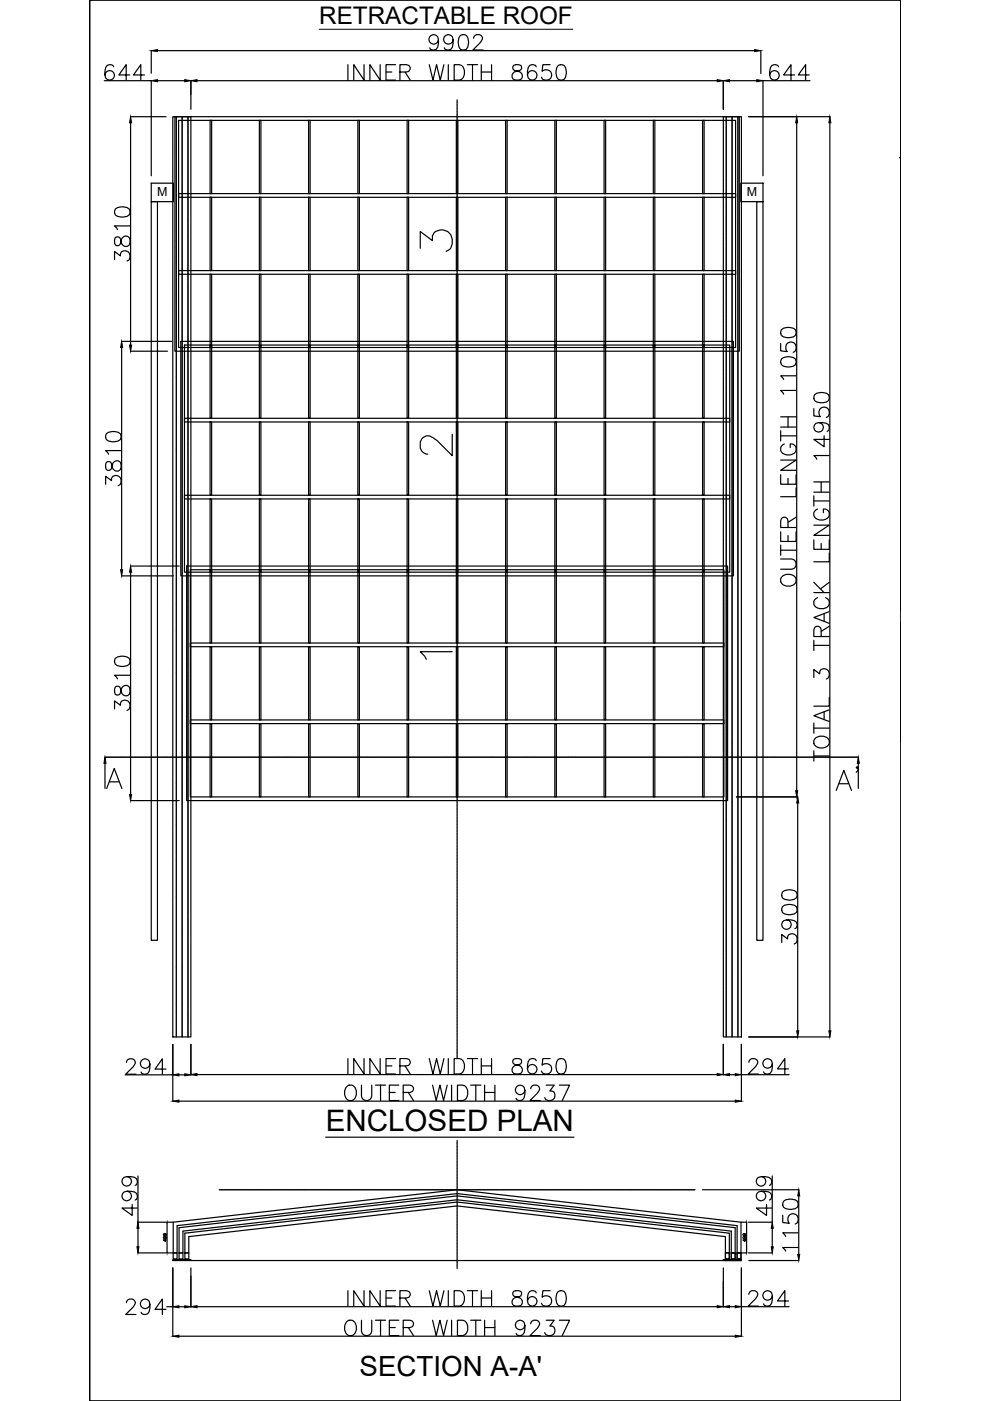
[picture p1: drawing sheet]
<svg xmlns="http://www.w3.org/2000/svg" width="210mm" height="297mm" viewBox="0 0 210 297" stroke-linecap="round" stroke-linejoin="round" font-family="sans-serif">
<defs><g id="words">
<g font-size="8.4">
<text x="87.8" y="54.7">3</text>
<text x="182.7" y="169" transform="rotate(-90 182.7 169)">A'</text>
</g>
<text font-size="7.9" x="87.8" y="97.7">2</text>
<text font-size="6.3" x="69.1" y="239.8">ENCLOSED PLAN</text>
<text font-size="5.9" x="76.2" y="291.7">SECTION A-A'</text>
<text font-size="5.1" x="67.7" y="5.1">RETRACTABLE ROOF</text>
<text font-size="4.9" x="87.8" y="141.1">1</text>
<g font-size="2.6">
<text x="33.3" y="41.5">M</text>
<text x="158.3" y="41.5">M</text>
</g>
<g font-size="1.1">
<text x="191" y="63.6">SP10</text>
<text x="191" y="119.4">SP16</text>
</g>
</g></defs>
<!-- layer: 0 -->
<g fill="none" stroke="#000" stroke-width=".25">
<path d="M19 .1h172v296.9h-172zM19 .1h.1M19 .1v296.9h172M22.1 17.1h10M24.1 14.2a.96 .96 0 0 0-1.4-.3 2.53 2.53 0 0 0 0 2.9 1.01 1.01 0 0 0 1.5-.4 1.01 1.01 0 0 0-.7-1.4 1.01 1.01 0 0 0-1.3 .9M27.5 15.9h-2.3l1.6-2.2v3.3M30.6 15.9h-2.3l1.6-2.2v3.3M32.1 10.7v4.8M32.1 17.1v20.2M33.4 17.1h5.8M33.4 10.7h126.6M40.5 17.1v6.1"/>
<path d="M41.8 17.1h110.3M73.8 13.7v3.3M77.2 13.7v3.3l-2.2-3.3v3.3M80.6 13.7v3.3l-2.2-3.3v3.3M81.8 15.3h1.3M83.9 13.7h-2.1v3.3h2.1M84.8 15.3h1.4l.5-.2a.77 .77 0 0 0 0-1.2l-.5-.2h-1.4v3.3M85.9 15.3l1.1 1.7M91 13.7l.8 3.3 .8-3.3 .7 3.3 .8-3.3M93 8.4a1.01 1.01 0 0 1-1.4 .9 1.01 1.01 0 0 1-.4-1.6 1.01 1.01 0 0 1 1.6 .1 2.94 2.94 0 0 1-.3 2.7 .97 .97 0 0 1-1.4-.4M95 13.7v3.3M96.1 8.4a1.01 1.01 0 0 1-1.4 .9 1.01 1.01 0 0 1-.4-1.6 1.01 1.01 0 0 1 1.6 .1 2.99 2.99 0 0 1-.3 2.7 .97 .97 0 0 1-1.4-.4"/>
<path d="M96.3 13.7h1.1a1.75 1.75 0 0 1 1.1 1.6 1.75 1.75 0 0 1-1.1 1.7h-1.1zM97.6 7.5a1.05 1.05 0 0 1 1.6 .5 2.69 2.69 0 0 1-.3 2.5 1.07 1.07 0 0 1-1.6-.5 2.68 2.68 0 0 1 .3-2.5zM99.1 13.7h2.2M100.2 13.7v3.3M100.4 8.1a.81 .81 0 0 1 .6-.8h.7a.79 .79 0 0 1 .4 1.3l-1.8 2h2.1M102 13.7v3.3M102 15.3h2.2M104.2 13.7v3.3M108.9 13.9a.66 .66 0 0 0 .3 1.1 1.49 1.49 0 0 1 1.5 .9 .86 .86 0 0 1-.7 1.1h-.7a.94 .94 0 0 1-.8-1 .94 .94 0 0 1 1-.9l.6-.1a.67 .67 0 0 0 .3-1.1l-.4-.2zM113.7 14.2a.96 .96 0 0 0-1.4-.3 2.53 2.53 0 0 0 0 2.9 1.01 1.01 0 0 0 1.5-.4 1.01 1.01 0 0 0-.7-1.4 1.01 1.01 0 0 0-1.3 .9M116.6 13.7h-1.5l-.2 1.4a1.15 1.15 0 0 1 1.8 0 1.15 1.15 0 0 1-.2 1.7 1.15 1.15 0 0 1-1.7-.4M118.4 13.9a1.04 1.04 0 0 1 1.5 .4 2.68 2.68 0 0 1-.3 2.5 1.06 1.06 0 0 1-1.6-.4 2.65 2.65 0 0 1 .4-2.5z"/>
<path d="M153.4 17.1v6.1M154.7 17.1h5.8M161.3 10.7v4.9M161.8 17.1h9.9M161.8 17.1v20.2M165.1 14.2a.94 .94 0 0 0-.9-.5 .94 .94 0 0 0-.8 .6 2.34 2.34 0 0 0 .3 2.5 1.01 1.01 0 0 0 1.4-.4 1.01 1.01 0 0 0-.7-1.4 1.01 1.01 0 0 0-1.2 .9M168.5 15.9h-2.4l1.6-2.2v3.3M171.6 15.9h-2.3l1.5-2.2v3.3M191 19.8h.1M191 .1h.1M191 .1v129.3M27.7 24.7h7.5"/>
<path d="M27.7 26v47.2M32.1 38.8h4.7v4h-4.7zM36.6 24.7h3.9v195.2h-3.9zM153.4 24.7h3.8v195.2h-3.8zM157.1 38.8h4.7v4h-4.7zM158.8 24.7h17.2M168.9 26v141.6M175.9 26v192.6M190.7 33.4l.3 .2M191 33.3v.1M24.3 55v-1.7l1.2 1a1.05 1.05 0 0 1 1.2-1.1 1.05 1.05 0 0 1 .9 1.4l-.2 .4-.5 .3M24.4 50.4a1.23 1.23 0 0 0 .4 1.7l.6-.2 .1-.3a1.49 1.49 0 0 1 1-1.5 .86 .86 0 0 1 1.1 .7v.7a.93 .93 0 0 1-1 .8 .93 .93 0 0 1-.9-1l-.2-.6a.67 .67 0 0 0-1.1-.3z"/>
<path d="M24.4 44.3a2.53 2.53 0 0 1 3 0 1.06 1.06 0 0 1-.5 1.6 2.74 2.74 0 0 1-2.5-.3l-.1-.5zM27.6 47.9h-3.3l.6 .8M32.1 42.8h1.3v156.6h-1.3zM160.5 42.8h1.3v156.6h-1.3zM191 43h.1M25.8 72.4h10.6M25.8 73.7v47.1M27.7 74.5h7.8M165.5 72.8v1.6l1.4 .1a1.15 1.15 0 0 1 0-1.7 1.15 1.15 0 0 1 1.7 .2 1.15 1.15 0 0 1-.4 1.7M165.7 76.1a2.52 2.52 0 0 1 2.9 0 1.08 1.08 0 0 1-.4 1.6 2.73 2.73 0 0 1-2.5-.4l-.2-.4zM165.7 69.9a2.52 2.52 0 0 1 2.9 0 1.08 1.08 0 0 1-.4 1.5 2.73 2.73 0 0 1-2.5-.3l-.2-.4zM168.8 79.7h-3.3l.6 .8"/>
<path d="M191 62.8h.1M191 73.6h.1M22.6 98a1.22 1.22 0 0 0 .3 1.7l.6-.1 .1-.3a1.49 1.49 0 0 1 1-1.6 .86 .86 0 0 1 1.1 .8v.6a.93 .93 0 0 1-1 .8 .93 .93 0 0 1-.9-.9l-.2-.7a.66 .66 0 0 0-1-.3zM22.6 92a2.53 2.53 0 0 1 2.9 0 1.06 1.06 0 0 1-.5 1.5 2.65 2.65 0 0 1-2.4-.3l-.2-.5zM25.7 95.5h-3.3l.6 .8M165.5 97.5h3.3l-3.3 2.2h3.3M165.5 91.3v2.2M165.5 92.4h3.3M165.5 90.5h3.3M165.5 88.4h3.3M166.3 94.1a1.2 1.2 0 0 0-.8 1.4 1.2 1.2 0 0 0 1.3 1 1.43 1.43 0 0 0 1.5-.4 1.43 1.43 0 0 0 .3-1.5l-.6-.5h-.5v.8M167.1 88.4v2.1"/>
<path d="M168.8 82.8h-3.3l.6 .8M172.6 86.6v1.6l1.4 .1a1.15 1.15 0 0 1-.1-1.7 1.15 1.15 0 0 1 1.8 .2 1.15 1.15 0 0 1-.5 1.7M172.7 83.7a2.53 2.53 0 0 1 3 0 1.06 1.06 0 0 1-.5 1.5 2.74 2.74 0 0 1-2.5-.3l-.1-.4zM173.6 89.6a1.01 1.01 0 0 1 .9 1.4 1.01 1.01 0 0 1-1.6 .4 1.01 1.01 0 0 1 .1-1.7 2.97 2.97 0 0 1 2.7 .4 .96 .96 0 0 1-.3 1.4M174.7 92.4v2.3l-2.1-1.5h3.2M175.8 96.6h-3.2l.6 .8M191 98.8h.1M22.4 102.7v-1.7l1.2 .9a1.05 1.05 0 0 1 1.2-1.1 1.05 1.05 0 0 1 .9 1.4l-.2 .5-.5 .3M165.5 118.5h2.4a1.1 1.1 0 0 1 .9 1.1 1.1 1.1 0 0 1-.9 1.1h-2.4M165.5 112.8v2h3.3v-2M165.5 100.7v2h3.3v-2M165.5 116.7h3.3"/>
<path d="M165.5 115.6v2.1M167.1 111.8v-1.4l-.2-.4a.76 .76 0 0 0-1.2 0l-.2 .4v1.4h3.3M167.1 101.4v1.3M167.1 113.5v1.3M168.8 103.4v1.9h-3.3M168.8 109.7l-1.7 1.1M172.6 114.5v2h3.2v-2M172.6 111.3h3.2l-3.2 2.2h3.2M172.6 105.1v2.2M172.6 106.2h3.2M172.6 104.3h3.2M172.6 102.2h3.2"/>
<path d="M173.3 107.9a1.2 1.2 0 0 0-.8 1.4 1.2 1.2 0 0 0 1.3 1 1.42 1.42 0 0 0 1.6-.4 1.42 1.42 0 0 0 .3-1.5l-.7-.5h-.4v.8M174.1 102.2v2.1M174.1 115.2v1.3M175.8 117.2v1.9h-3.2M191 118.5h.1M24.4 139.6a2.53 2.53 0 0 1 3 0 1.05 1.05 0 0 1-.5 1.5 2.69 2.69 0 0 1-2.5-.3l-.1-.4zM25.8 122.1h11M27.7 120h10.3M27.7 121.3v47.1M166 122.1a1.92 1.92 0 0 1 2.8 .6 1.57 1.57 0 0 1-.8 1.5 1.57 1.57 0 0 1-1.7-.1 1.12 1.12 0 0 1-.8-.9 1.12 1.12 0 0 1 .5-1.1zM172.6 135.7v2.2M172.6 136.8h3.2"/>
<path d="M172.6 125.6h3.2M172.6 123.5l2.1 2.1M173.3 126.7a1.2 1.2 0 0 0-.8 1.4 1.2 1.2 0 0 0 1.3 .9 1.42 1.42 0 0 0 1.6-.3 1.42 1.42 0 0 0 .3-1.5l-.7-.5M174.1 135v-1.4l-.1-.5a.76 .76 0 0 0-1.3 0l-.1 .5v1.4h3.2M174.7 130.1v1.6M175.8 129.7l-3.2 1.2 3.2 1.3M175.8 132.8l-1.7 1.1M175.8 123.5l-1.8 1.4M191 129.4h.1M191 132h.1M191 132v25.2M24.3 150.3v-1.7l1.2 .9a1.05 1.05 0 0 1 1.2-1.1 1.05 1.05 0 0 1 .9 1.4l-.2 .5-.5 .3"/>
<path d="M24.4 145.7a1.22 1.22 0 0 0 .4 1.7l.6-.2 .1-.3a1.49 1.49 0 0 1 1-1.6 .86 .86 0 0 1 1.1 .8v.6a.93 .93 0 0 1-1 .9 .93 .93 0 0 1-.9-1l-.2-.6a.66 .66 0 0 0-1.1-.3zM27.6 143.2h-3.3l.6 .7M172.6 143.7v-1.7l1.2 .9a1.05 1.05 0 0 1 1.2-1.1 1.05 1.05 0 0 1 .8 1.4l-.1 .5-.5 .3M172.6 153.3v2.2M172.6 159.2v2.2M172.6 154.4h3.2M173 156.4a1.94 1.94 0 0 1 2.8 .6 1.58 1.58 0 0 1-.8 1.5 1.58 1.58 0 0 1-1.7-.1 1.12 1.12 0 0 1-.8-.9 1.12 1.12 0 0 1 .5-1.1zM174.7 151v1.5M175.8 150.5l-3.2 1.2 3.2 1.3M175.8 147.9v1.8h-3.2M191 157.2h.1M22.3 161.8v5.4"/>
<path d="M22.6 167.2l1.6-4.3 1.6 4.3M23.2 165.8h2M27.7 169.7h10.3M156.1 169h13.1M169.1 170.3v48.3M172.6 160.3h3.2M165.7 199.8v-1.7l1.3 1a1.05 1.05 0 0 1 1.2-1.1 1.05 1.05 0 0 1 .8 1.4l-.2 .4-.4 .3M165.9 192.2a2.53 2.53 0 0 1 2.9 0 1.04 1.04 0 0 1-.4 1.6 2.69 2.69 0 0 1-2.5-.3l-.2-.5zM165.9 189.1a2.53 2.53 0 0 1 2.9 0 1.06 1.06 0 0 1-.4 1.6 2.69 2.69 0 0 1-2.5-.3l-.2-.5zM166.8 195a1.01 1.01 0 0 1 .9 1.4 1.01 1.01 0 0 1-1.6 .4 1.01 1.01 0 0 1 .1-1.6 2.91 2.91 0 0 1 2.6 .3 .96 .96 0 0 1-.3 1.4M158.8 219.9h17.2M26.5 227.9h10.1"/>
<path d="M26.8 225.3a.81 .81 0 0 1 .6-.8h.7a.79 .79 0 0 1 .4 1.2l-1.8 2h2.1M31.8 225.6a1.01 1.01 0 0 1-1.4 .8 1.01 1.01 0 0 1-.4-1.6 1.01 1.01 0 0 1 1.6 .2 2.99 2.99 0 0 1-.3 2.6 .97 .97 0 0 1-1.4-.3M35.2 226.7h-2.3l1.5-2.2v3.2M36.6 221.4v12.1M37.9 227.9h1.3M37.9 233.5h118M40.5 221.4v6.5M41.8 227.8h110.3M73.4 230.5a1.21 1.21 0 0 1 1.4-.4 1.21 1.21 0 0 1 .8 1.2 1.42 1.42 0 0 1-.4 1.6 1.42 1.42 0 0 1-1.5 .3 2.03 2.03 0 0 1-.3-2.7zM73.8 224.4v3.3M76.6 230.1v2.3a1.1 1.1 0 0 0 1.1 .9 1.1 1.1 0 0 0 1.1-.9v-2.3M77.2 224.4v3.3l-2.2-3.3v3.3"/>
<path d="M79.6 230.1h2.2M80.6 224.4v3.3l-2.2-3.3v3.3M80.7 230.1v3.2M81.8 226h1.3M82.5 231.6h1.3M83.9 224.4h-2.1v3.3h2.1M84.6 230.1h-2.1v3.2h2.1M84.8 226h1.4l.5-.2a.77 .77 0 0 0 0-1.2l-.5-.2h-1.4v3.3M85.5 231.6h1.4l.5-.1a.76 .76 0 0 0 0-1.3l-.5-.1h-1.4v3.2M85.9 226l1.1 1.7M86.6 231.6l1.1 1.7M91 224.4l.8 3.3 .8-3.3 .7 3.3 .8-3.3"/>
<path d="M91.7 230.1l.8 3.2 .8-3.2 .7 3.2 .8-3.2M95 224.4v3.3M95.7 230.1v3.2M96.3 224.4h1.1a1.75 1.75 0 0 1 1.1 1.7 1.75 1.75 0 0 1-1.1 1.6h-1.1zM97 230.1h1.1a1.75 1.75 0 0 1 1.1 1.6 1.75 1.75 0 0 1-1.1 1.6h-1.1zM99.1 224.4h2.2M99.8 230.1h2.2M100.2 224.4v3.3M100.9 230.1v3.2M102 226h2.2M102 224.4v3.3M102.7 231.6h2.2"/>
<path d="M102.7 230.1v3.2M104.2 224.4v3.3M104.9 230.1v3.2M108.9 224.6a.66 .66 0 0 0 .3 1.1 1.49 1.49 0 0 1 1.5 .9 .86 .86 0 0 1-.7 1.1h-.7a.94 .94 0 0 1-.8-1 .94 .94 0 0 1 1-.9l.6-.1a.67 .67 0 0 0 .3-1.1l-.4-.2zM111.3 231.2a1.01 1.01 0 0 1-1.4 .8 1.01 1.01 0 0 1-.4-1.6 1.01 1.01 0 0 1 1.6 .1 2.9 2.9 0 0 1-.3 2.7 .96 .96 0 0 1-1.4-.3M112.5 230.9a.83 .83 0 0 1 .7-.8h.6a.81 .81 0 0 1 .4 1.2l-1.8 2h2.2M113.7 224.9a.96 .96 0 0 0-1.4-.3 2.53 2.53 0 0 0 0 2.9 1.01 1.01 0 0 0 1.5-.4 1.01 1.01 0 0 0-.7-1.4 1.01 1.01 0 0 0-1.3 .9M115.8 230.1h1.7l-.9 1.2a1.05 1.05 0 0 1 1.1 1.2 1.05 1.05 0 0 1-1.4 .8l-.5-.1-.3-.5M116.6 224.4h-1.5l-.2 1.4a1.15 1.15 0 0 1 1.8 0 1.15 1.15 0 0 1-.2 1.7 1.15 1.15 0 0 1-1.7-.4M118.4 224.6a1.04 1.04 0 0 1 1.5 .5 2.68 2.68 0 0 1-.3 2.4 1.06 1.06 0 0 1-1.6-.4 2.65 2.65 0 0 1 .4-2.5zM118.6 230.1h2.2l-1.6 3.2M153.4 221.4v6.5"/>
<path d="M154.7 227.9h1.2M157.2 227.9h10.1M157.2 221.4v12.1M158.8 225.2a.81 .81 0 0 1 .6-.7h.6a.79 .79 0 0 1 .5 1.2l-1.9 2h2.2M163.8 225.5a1.01 1.01 0 0 1-1.4 .9 1.01 1.01 0 0 1-.4-1.6 1.01 1.01 0 0 1 1.6 .1 2.99 2.99 0 0 1-.3 2.7 .97 .97 0 0 1-1.4-.3M167.2 226.6h-2.4l1.6-2.1v3.2M26.9 252.6a1.01 1.01 0 0 1 .9 1.4 1.01 1.01 0 0 1-1.6 .3 1.01 1.01 0 0 1 .1-1.6 2.99 2.99 0 0 1 2.7 .3 .97 .97 0 0 1-.4 1.4M26.9 249.5a1.01 1.01 0 0 1 .9 1.3 1.01 1.01 0 0 1-1.6 .4 1.01 1.01 0 0 1 .1-1.6 2.94 2.94 0 0 1 2.7 .3 .97 .97 0 0 1-.4 1.4M28 255.4v2.3l-2.1-1.6h3.2M29.2 259.1h6M29.3 249.3v9.8M35.4 259.1h1.3"/>
<path d="M35.4 259.3v6.2M36.7 259.1l60.2-6.8 60.2 6.8v6.5h-.8v-5.7l-59.4-6.8-59.4 6.8v5.7h-.8zM69.1 241.1h52.6M148.9 252.3h20.5M157.2 259.1h1.1M158.3 259.3v6.2M161.4 252.6a1.01 1.01 0 0 1 .9 1.4 1.01 1.01 0 0 1-1.6 .3 1.01 1.01 0 0 1 .1-1.6 2.96 2.96 0 0 1 2.6 .3 .96 .96 0 0 1-.3 1.4M161.4 249.5a1.01 1.01 0 0 1 .9 1.3 1.01 1.01 0 0 1-1.6 .4 1.01 1.01 0 0 1 .1-1.6 2.91 2.91 0 0 1 2.6 .3 .95 .95 0 0 1-.3 1.4M162.5 255.4v2.3l-2.2-1.6h3.3M163.7 249.3l.1 9.8h-5.1M166 257.7v1.5l1.4 .2a1.15 1.15 0 0 1-.1-1.8 1.15 1.15 0 0 1 1.8 .2 1.15 1.15 0 0 1-.5 1.7M166.1 254.7a2.52 2.52 0 0 1 3 0 1.06 1.06 0 0 1-.5 1.6 2.73 2.73 0 0 1-2.5-.4l-.1-.4z"/>
<path d="M169.4 253.6v12.4M26.8 276.2a.83 .83 0 0 1 .6-.8h.7a.81 .81 0 0 1 .4 1.3l-1.8 2h2.1M29.2 265.6h6M29.3 260.4v3.9M31.8 276.5a1.01 1.01 0 0 1-1.4 .9 1.01 1.01 0 0 1-.4-1.6 1.01 1.01 0 0 1 1.6 .1 2.99 2.99 0 0 1-.3 2.6 .95 .95 0 0 1-1.4-.3M34.9 262.2a.21 .21 0 0 1 .1 .3 .21 .21 0 0 1-.3 0 .21 .21 0 0 1 0-.3l.6 .1-.1 .3M34.9 261.6a.2 .2 0 0 1 .1 .2 .2 .2 0 0 1-.3 .1 .2 .2 0 0 1 0-.3l.6 .1-.1 .2M35.1 262.7v.5l-.5-.3h.7M35.2 277.6h-2.3l1.5-2.2v3.3M35.3 277.1h1.3M35.4 265.6h1.3M36.6 267.1h3.9v.2h-3.9z"/>
<path d="M36.6 268.8v14.5M36.7 265.6h.8v1.3h-.8zM37.9 277.1h1.3M38 260.3l58.9-6.7 59 6.7v5.3h-.9v-4.6l-58.1-6.6-58.1 6.6v4.6h-.8zM38 265.6h.8v1.3h-.8zM39.2 265.6h.8v1.3h-.8zM40.5 268.8v8.3M41.8 277h110.3M73.8 273.6v3.3M76.6 279.9v2.3a1.1 1.1 0 0 0 1.1 1 1.1 1.1 0 0 0 1.1-1v-2.3M77.2 273.6v3.3l-2.2-3.3v3.3M79.6 279.9h2.2"/>
<path d="M80.6 273.6v3.3l-2.2-3.3v3.3M80.7 279.9v3.3M81.8 275.2h1.3M83.9 273.6h-2.1v3.3h2.1M84.6 279.9h-2.1v3.3h2.1M84.8 275.2h1.4l.5-.2a.76 .76 0 0 0 0-1.2l-.5-.2h-1.4v3.3M85.9 275.2l1.1 1.7M91 273.6l.8 3.3 .8-3.3 .7 3.3 .8-3.3M91.7 279.9l.8 3.3 .8-3.3 .7 3.3 .8-3.3M95 273.6v3.3M95.7 279.9v3.3M96.3 273.6h1.1a1.75 1.75 0 0 1 1.1 1.7 1.75 1.75 0 0 1-1.1 1.6h-1.1z"/>
<path d="M97 279.9h1.1a1.74 1.74 0 0 1 1.1 1.6 1.74 1.74 0 0 1-1.1 1.7h-1.1zM99.1 273.6h2.2M99.8 279.9h2.2M100.2 273.6v3.3M100.9 279.9v3.3M102 273.6v3.3M102 275.2h2.2M102.7 279.9v3.3M104.2 273.6v3.3M104.9 279.9v3.3M108.9 273.8a.66 .66 0 0 0 .3 1.1 1.34 1.34 0 0 1 1.5 1.4l-.1 .3a1.27 1.27 0 0 1-2-.3 1.04 1.04 0 0 1 .9-1.3l.6-.1a.67 .67 0 0 0 .3-1.1l-.4-.2zM113.7 274.1a.96 .96 0 0 0-1.4-.3 2.52 2.52 0 0 0 0 3 1.01 1.01 0 0 0 1.5-.5 1.01 1.01 0 0 0-.7-1.4 1.01 1.01 0 0 0-1.3 .9"/>
<path d="M115.8 279.9h1.7l-.9 1.3a1.05 1.05 0 0 1 1.1 1.2 1.05 1.05 0 0 1-1.4 .8l-.5-.2-.3-.4M116.6 273.6h-1.5l-.2 1.4a1.15 1.15 0 0 1 1.8 0 1.15 1.15 0 0 1-.2 1.7 1.15 1.15 0 0 1-1.7-.4M118.4 273.8a1.04 1.04 0 0 1 1.5 .5 2.69 2.69 0 0 1-.3 2.5 1.06 1.06 0 0 1-1.6-.5 2.65 2.65 0 0 1 .4-2.5zM118.6 279.9h2.2l-1.6 3.3M153.4 267.1h3.8v.2h-3.8zM153.4 268.8v8.3M153.8 265.6v-3.4l-56.9-6.5-56.9 6.5v3.4h-.8v-4.1l57.7-6.6 57.7 6.6v4.1M153.8 265.6h.8v1.3h-.8zM154.7 277h1.2M155 265.6h.9v1.3h-.9zM156.3 265.6h.8v1.3h-.8zM157.2 265.6h1.1"/>
<path d="M157.2 268.8v14.5M157.2 277h10.1M157.7 262.2a.21 .21 0 0 1 .2 .3 .21 .21 0 0 1-.3 0 .21 .21 0 0 1 0-.3l.5 .1v.3M157.7 261.6a.2 .2 0 0 1 .2 .2 .2 .2 0 0 1-.3 .1 .2 .2 0 0 1 0-.3l.5 .1v.2M157.9 262.7v.5l-.4-.3h.7M158.7 265.6h5.1M158.8 267.3h10.6M158.8 274.4a.83 .83 0 0 1 .6-.8h.6a.81 .81 0 0 1 .5 1.3l-1.9 2h2.2M163.7 260.4v3.9M163.8 274.7a1.01 1.01 0 0 1-1.4 .9 1.01 1.01 0 0 1-.4-1.6 1.01 1.01 0 0 1 1.6 .1 2.99 2.99 0 0 1-.3 2.7 .95 .95 0 0 1-1.4-.4M167.2 275.8h-2.4l1.6-2.2v3.3M169.2 264.5h-3.2l.6 .8"/>
<path d="M169.2 261.4h-3.2l.6 .8M37.9 283.3h118M73.4 280.4a1.21 1.21 0 0 1 1.4-.4 1.21 1.21 0 0 1 .8 1.2 1.42 1.42 0 0 1-.4 1.5 1.42 1.42 0 0 1-1.5 .3 2.01 2.01 0 0 1-.3-2.6zM82.5 281.5h1.3M85.5 281.5h1.4l.5-.2a.76 .76 0 0 0 0-1.2l-.5-.2h-1.4v3.3M86.6 281.5l1.1 1.7M102.7 281.5h2.2M111.3 281a1.01 1.01 0 0 1-1.4 .9 1.01 1.01 0 0 1-.4-1.6 1.01 1.01 0 0 1 1.6 .1 2.87 2.87 0 0 1-.3 2.6 .96 .96 0 0 1-1.4-.3M112.5 280.7a.81 .81 0 0 1 .7-.8h.6a.79 .79 0 0 1 .4 1.3l-1.8 2h2.2"/>
</g>
<!-- layer: border -->
<path d="M37.4 24.7v195.2M38.6 24.7v195.2M39.9 24.7v195.2M154 24.7v195.2M155.2 24.7v195.2M156.5 24.7v195.2" fill="none" stroke="#000" stroke-width=".25"/>
<!-- layer: OSY -->
<g fill="none" stroke="#000" stroke-width=".25">
<path d="M96.9 21.2v.3M96.9 21.6v.1M96.9 21.8v.4M96.9 22.3h.1M96.9 22.4v.4M96.9 22.9v.1M96.9 23.1v.4M96.9 23.6v.1M96.9 23.8v.4M96.9 24.3h.1M96.9 24.4v.4M96.9 24.9v.1"/>
<path d="M96.9 25.1v.4M96.9 25.6v.1M96.9 25.7v.5M96.9 26.2v.1M96.9 26.4v.4M96.9 26.9v.1M96.9 27.1v.4M96.9 27.6v.1M96.9 27.7v.4M96.9 28.2v.1M96.9 28.4v.4M96.9 28.9v.1"/>
<path d="M96.9 29.1v.4M96.9 29.6h.1M96.9 29.7v.4M96.9 30.2v.1M96.9 30.4v.4M96.9 30.9v.1M96.9 31v.5M96.9 31.5v.1M96.9 31.7v.4M96.9 32.2v.1M96.9 32.4v.4M96.9 32.9v.1"/>
<path d="M96.9 33v.5M96.9 33.5v.1M96.9 33.7v.4M96.9 34.2v.1M96.9 34.4v.4M96.9 34.9h.1M96.9 35v.4M96.9 35.5v.1M96.9 35.7v.4M96.9 36.2v.1M96.9 36.4v.4M96.9 36.8v.1"/>
<path d="M96.9 37v.4M96.9 37.5v.1M96.9 37.7v.4M96.9 38.2v.1M96.9 38.3v.5M96.9 38.8v.1M96.9 39v.4M96.9 39.5v.1M96.9 39.7v.4M96.9 40.2h.1M96.9 40.3v.4M96.9 40.8v.1"/>
<path d="M96.9 41v.4M96.9 41.5v.1M96.9 41.7v.4M96.9 42.1v.1M96.9 42.3v.4M96.9 42.8v.1M96.9 43v.4M96.9 43.5v.1M96.9 43.6v.5M96.9 44.1v.1M96.9 44.3v.4M96.9 44.8v.1"/>
<path d="M96.9 45v.4M96.9 57.6v.4M96.9 58.1h.1M96.9 58.2v.4M96.9 58.7v.1M96.9 58.9v.4M96.9 59.4v.1M96.9 59.6v.4M96.9 60.1h.1M96.9 60.2v.4M96.9 60.7v.1M96.9 60.9v.4"/>
<path d="M96.9 61.4v.1M96.9 61.5v.5M96.9 62v.1M96.9 62.2v.4M96.9 62.7v.1M96.9 62.9v.4M96.9 63.4v.1M96.9 63.5v.5M96.9 64v.1M96.9 64.2v.4M96.9 64.7v.1M96.9 64.9v.4"/>
<path d="M96.9 65.4h.1M96.9 65.5v.4M96.9 66v.1M96.9 66.2v.4M96.9 66.7v.1M96.9 66.9v.4M96.9 67.3v.1M96.9 67.5v.4M96.9 68v.1M96.9 68.2v.4M96.9 68.7v.1M96.9 68.8v.5"/>
<path d="M96.9 69.3v.1M96.9 69.5v.4M96.9 70v.1M96.9 70.2v.4M96.9 70.7h.1M96.9 70.8v.4M96.9 71.3v.1M96.9 71.5v.4M96.9 72v.1M96.9 72.2v.4M96.9 72.7h.1M96.9 72.8v.4"/>
<path d="M96.9 73.3v.1M96.9 73.5v.4M96.9 74v.1M96.9 74.1v.5M96.9 74.6v.1M96.9 74.8v.4M96.9 75.3v.1M96.9 75.5v.4M96.9 76h.1M96.9 76.1v.4M96.9 76.6v.1M96.9 76.8v.4"/>
<path d="M96.9 77.3v.1M96.9 77.5v.4M96.9 78h.1M96.9 78.1v.4M96.9 78.6v.1M96.9 78.8v.4M96.9 79.3v.1M96.9 79.4v.5M96.9 79.9v.1M96.9 80.1v.4M96.9 80.6v.1M96.9 80.8v.4"/>
<path d="M96.9 81.3v.1M96.9 81.4v.4M96.9 81.9v.1M96.9 82.1v.4M96.9 82.6v.1M96.9 82.8v.4M96.9 83.3h.1M96.9 83.4v.4M96.9 83.9v.1M96.9 84.1v.4M96.9 84.6v.1M96.9 84.7v.5"/>
<path d="M96.9 85.2v.1M96.9 85.4v.4M96.9 85.9v.1M96.9 86.1v.4M96.9 86.6v.1M96.9 86.7v.5M96.9 87.2v.1M96.9 87.4v.4M96.9 87.9v.1M96.9 88.1v.4M96.9 88.6h.1M96.9 100.5v.1"/>
<path d="M96.9 100.7v.4M96.9 101.2h.1M96.9 101.3v.4M96.9 101.8v.1M96.9 102v.4M96.9 102.5v.1M96.9 102.7v.4M96.9 103.2h.1M96.9 103.3v.4M96.9 103.8v.1M96.9 104v.4M96.9 104.5v.1"/>
<path d="M96.9 104.6v.5M96.9 105.1v.1M96.9 105.3v.4M96.9 105.8v.1M96.9 106v.4M96.9 106.5h.1M96.9 106.6v.4M96.9 107.1v.1M96.9 107.3v.4M96.9 107.8v.1M96.9 108v.4M96.9 108.5h.1"/>
<path d="M96.9 108.6v.4M96.9 109.1v.1M96.9 109.3v.4M96.9 109.8v.1M96.9 109.9v.5M96.9 110.4v.1M96.9 110.6v.4M96.9 111.1v.1M96.9 111.3v.4M96.9 111.8v.1M96.9 111.9v.4M96.9 112.4v.1"/>
<path d="M96.9 112.6v.4M96.9 113.1v.1M96.9 113.3v.4M96.9 113.8h.1M96.9 113.9v.4M96.9 114.4v.1M96.9 114.6v.4M96.9 115.1v.1M96.9 115.2v.5M96.9 115.7v.1M96.9 115.9v.4M96.9 116.4v.1"/>
<path d="M96.9 116.6v.4M96.9 117.1v.1M96.9 117.2v.5M96.9 117.7v.1M96.9 117.9v.4M96.9 118.4v.1M96.9 118.6v.4M96.9 119.1h.1M96.9 119.2v.4M96.9 119.7v.1M96.9 119.9v.4M96.9 120.4v.1"/>
<path d="M96.9 120.6v.4M96.9 121v.1M96.9 121.2v.4M96.9 121.7v.1M96.9 121.9v.4M96.9 122.4v.1M96.9 122.5v.5M96.9 123v.1M96.9 123.2v.4M96.9 123.7v.1M96.9 123.9v.4M96.9 124.4h.1"/>
<path d="M96.9 124.5v.4M96.9 125v.1M96.9 125.2v.4M96.9 125.7v.1M96.9 125.9v.4M96.9 126.4h.1M96.9 126.5v.4M96.9 127v.1M96.9 127.2v.4M96.9 127.7v.1M96.9 127.8v.5M96.9 128.3v.1"/>
<path d="M96.9 128.5v.4M96.9 129v.1M96.9 129.2v.4M96.9 129.7h.1M96.9 129.8v.4M96.9 130.3v.1M96.9 130.5v.4M96.9 131v.1M96.9 131.2v.4M96.9 131.7h.1M96.9 131.8v.4M96.9 132.3v.1"/>
<path d="M96.9 132.5v.4M96.9 133v.1M96.9 133.1v.5M96.9 133.6v.1M96.9 133.8v.4M96.9 134.3v.1M96.9 134.5v.4M96.9 135v.1M96.9 135.1v.4M96.9 142.4v.4M96.9 142.9v.1M96.9 143.1v.4"/>
<path d="M96.9 143.6v.1M96.9 143.8v.4M96.9 144.3h.1M96.9 144.4v.4M96.9 144.9v.1M96.9 145.1v.4M96.9 145.6v.1M96.9 145.8v.4M96.9 146.2v.1M96.9 146.4v.4M96.9 146.9v.1M96.9 147.1v.4"/>
<path d="M96.9 147.6v.1M96.9 147.7v.5M96.9 148.2v.1M96.9 148.4v.4M96.9 148.9v.1M96.9 149.1v.4M96.9 149.6h.1M96.9 149.7v.4M96.9 150.2v.1M96.9 150.4v.4M96.9 150.9v.1M96.9 151.1v.4"/>
<path d="M96.9 151.5v.1M96.9 151.7v.4M96.9 152.2v.1M96.9 152.4v.4M96.9 152.9v.1M96.9 153v.5M96.9 153.5v.1M96.9 153.7v.4M96.9 154.2v.1M96.9 154.4v.4M96.9 154.9h.1M96.9 155v.4"/>
<path d="M96.9 155.5v.1M96.9 155.7v.4M96.9 156.2v.1M96.9 156.4v.4M96.9 156.9h.1M96.9 157v.4M96.9 157.5v.1M96.9 157.7v.4M96.9 158.2v.1M96.9 158.3v.5M96.9 158.8v.1M96.9 159v.4"/>
<path d="M96.9 159.5v.1M96.9 159.7v.4M96.9 160.2h.1M96.9 160.3v.4M96.9 160.8v.1M96.9 161v.4M96.9 161.5v.1M96.9 161.7v.4M96.9 162.2h.1M96.9 162.3v.4M96.9 162.8v.1M96.9 163v.4"/>
<path d="M96.9 163.5v.1M96.9 163.6v.5M96.9 164.1v.1M96.9 164.3v.4M96.9 164.8v.1M96.9 165v.4M96.9 165.5v.1M96.9 165.6v.4M96.9 166.1v.1M96.9 166.3v.4M96.9 166.8v.1M96.9 167v.4"/>
<path d="M96.9 167.5h.1M96.9 167.6v.4M96.9 168.1v.1M96.9 168.3v.4M96.9 168.8v.1M96.9 168.9v.5M96.9 169.4v.1M96.9 169.6v.4M96.9 170.1v.1M96.9 170.3v.4M96.9 170.8v.1M96.9 170.9v.5"/>
<path d="M96.9 171.4v.1M96.9 171.6v.4M96.9 172.1v.1M96.9 172.3v.4M96.9 172.8h.1M96.9 172.9v.4M96.9 173.4v.1M96.9 173.6v.4M96.9 174.1v.1M96.9 174.3v.4M96.9 174.7v.1M96.9 174.9v.4"/>
<path d="M96.9 175.4v.1M96.9 175.6v.4M96.9 176.1v.1M96.9 176.2v.5M96.9 176.7v.1M96.9 176.9v.4M96.9 177.4v.1M96.9 177.6v.4M96.9 178.1h.1M96.9 178.2v.4M96.9 178.7v.1M96.9 178.9v.4"/>
<path d="M96.9 179.4v.1M96.9 179.6v.4M96.9 180.1h.1M96.9 180.2v.4M96.9 180.7v.1M96.9 180.9v.4M96.9 181.4v.1M96.9 181.5v.5M96.9 182v.1M96.9 182.2v.4M96.9 182.7v.1M96.9 182.9v.4"/>
<path d="M96.9 183.4h.1M96.9 183.5v.4M96.9 184v.1M96.9 184.2v.4M96.9 184.7v.1M96.9 184.9v.4M96.9 185.4h.1M96.9 185.5v.4M96.9 186v.1M96.9 186.2v.4M96.9 186.7v.1M96.9 186.9v.4"/>
<path d="M96.9 187.4h.1M96.9 187.5v.4M96.9 188v.1M96.9 188.2v.4M96.9 188.7v.1M96.9 188.8v.5M96.9 189.3v.1M96.9 189.5v.4M96.9 190v.1M96.9 190.2v.4M96.9 190.7v.1M96.9 190.8v.4"/>
<path d="M96.9 191.3v.1M96.9 191.5v.4M96.9 192v.1M96.9 192.2v.4M96.9 192.7h.1M96.9 192.8v.4M96.9 193.3v.1M96.9 193.5v.4M96.9 194v.1M96.9 194.1v.5M96.9 194.6v.1M96.9 194.8v.4"/>
<path d="M96.9 195.3v.1M96.9 195.5v.4M96.9 196v.1M96.9 196.1v.5M96.9 196.6v.1M96.9 196.8v.4M96.9 197.3v.1M96.9 197.5v.4M96.9 198h.1M96.9 198.1v.4M96.9 198.6v.1M96.9 198.8v.4"/>
<path d="M96.9 199.3v.1M96.9 199.4v.5M96.9 199.9v.1M96.9 200.1v.4M96.9 200.6v.1M96.9 200.8v.4M96.9 201.3v.1M96.9 201.4v.5M96.9 201.9v.1M96.9 202.1v.4M96.9 202.6v.1M96.9 202.8v.4"/>
<path d="M96.9 203.3h.1M96.9 203.4v.4M96.9 203.9v.1M96.9 204.1v.4M96.9 204.6v.1M96.9 204.8v.4M96.9 205.2v.1M96.9 205.4v.4M96.9 205.9v.1M96.9 206.1v.4M96.9 206.6v.1M96.9 206.7v.5"/>
<path d="M96.9 207.2v.1M96.9 207.4v.4M96.9 207.9v.1M96.9 208.1v.4M96.9 208.6h.1M96.9 208.7v.4M96.9 209.2v.1M96.9 209.4v.4M96.9 209.9v.1M96.9 210.1v.4M96.9 210.6h.1M96.9 210.7v.4"/>
<path d="M96.9 211.2v.1M96.9 211.4v.4M96.9 211.9v.1M96.9 212v.5M96.9 212.5v.1M96.9 212.7v.4M96.9 213.2v.1M96.9 213.4v.4M96.9 213.9h.1M96.9 214v.4M96.9 214.5v.1M96.9 214.7v.4"/>
<path d="M96.9 215.2v.1M96.9 215.4v.4M96.9 215.9h.1M96.9 216v.4M96.9 216.5v.1M96.9 216.7v.4M96.9 217.2v.1M96.9 217.3v.5M96.9 217.8v.1M96.9 218v.4M96.9 218.5v.1M96.9 218.7v.4"/>
<path d="M96.9 219.2v.1M96.9 219.3v.4M96.9 219.8v.1M96.9 220v.4M96.9 220.5v.1M96.9 220.7v.4M96.9 221.2h.1M96.9 221.3v.4M96.9 221.8v.1M96.9 222v.4M96.9 222.5v.1M96.9 222.6v.5"/>
<path d="M96.9 223.1v.1M96.9 223.3v.4M96.9 223.8v.1M96.9 224v.3M96.9 241.8v.5M96.9 242.4v.1M96.9 242.6v.4M96.9 243.1h.1M96.9 243.2v.4M96.9 243.7v.1M96.9 243.9v.4M96.9 244.4v.1"/>
<path d="M96.9 244.5v.5M96.9 245v.1M96.9 245.2v.4M96.9 245.7v.1M96.9 245.9v.4M96.9 246.4v.1M96.9 246.5v.4M96.9 247v.1M96.9 247.2v.4M96.9 247.7v.1M96.9 247.9v.4M96.9 248.4h.1"/>
<path d="M96.9 248.5v.4M96.9 249v.1M96.9 249.2v.4M96.9 249.7v.1M96.9 249.8v.5M96.9 250.3v.1M96.9 250.5v.4M96.9 251v.1M96.9 251.2v.4M96.9 251.7v.1M96.9 251.8v.5M96.9 252.3v.1"/>
<path d="M96.9 252.5v.4M96.9 253v.1M96.9 253.2v.4M96.9 253.7v.1M96.9 253.8v.4M96.9 254.3v.1M96.9 254.5v.4M96.9 255v.1M96.9 255.2v.4M96.9 255.7h.1M96.9 255.8v.4M96.9 256.3v.1"/>
<path d="M96.9 256.5v.4M96.9 257v.1M96.9 257.2v.4M96.9 257.6v.1M96.9 257.8v.4M96.9 258.3v.1M96.9 258.5v.4M96.9 259v.1M96.9 259.1v.5M96.9 259.6v.1M96.9 259.8v.4M96.9 260.3v.1"/>
<path d="M96.9 260.5v.4M96.9 261h.1M96.9 261.1v.4M96.9 261.6v.1M96.9 261.8v.4M96.9 262.3v.1M96.9 262.5v.4M96.9 262.9v.1M96.9 263.1v.4M96.9 263.6v.1M96.9 263.8v.4M96.9 264.3v.1"/>
<path d="M96.9 264.4v.5M96.9 264.9v.1M96.9 265.1v.4M96.9 265.6v.1M96.9 265.8v.4M96.9 266.3h.1M96.9 266.4v.4M96.9 266.9v.1M96.9 267.1v.4M96.9 267.6v.1M96.9 267.8v.4M96.9 268.3h.1"/>
<path d="M96.9 268.4v.6"/>
</g>
<!-- layer: 0 -->
<g fill="#000" stroke="#000" stroke-width=".21">
<path d="M32.1 17.1l1.3-.2v.4zM32.1 10.7l1.3-.2v.5zM39.2 16.9l1.3 .2-1.3 .2zM40.5 17.1l1.3-.2v.4zM152.1 16.9l1.3 .2-1.3 .2zM153.4 17.1l1.3-.2v.4zM160 10.5l1.3 .2-1.3 .3zM160.5 16.9l1.3 .2-1.3 .2zM27.7 24.7l.2 1.3h-.4zM168.9 24.7l.2 1.3h-.4zM175.9 24.7l.3 1.3h-.5zM25.8 72.4l.2 1.3h-.4z"/>
<path d="M27.5 73.2h.4l-.2 1.3zM25.6 120.8h.4l-.2 1.3zM27.7 120l.2 1.3h-.4zM22.3 160.5l.2 1.3h-.5zM27.5 168.4h.4l-.2 1.3zM168.7 167.6h.4l-.2 1.4zM169.1 169l.3 1.3h-.5zM168.9 218.6h.5l-.3 1.3zM175.7 218.6h.5l-.3 1.3zM36.6 227.9l1.3-.2v.4zM36.6 233.5l1.3-.3v.5zM39.2 227.7l1.3 .2-1.3 .2z"/>
<path d="M40.5 227.8l1.3-.2v.5zM152.1 227.6l1.3 .2-1.3 .3zM153.4 227.9l1.3-.3v.5zM155.9 227.6l1.3 .3-1.3 .2zM155.9 233.2l1.3 .3-1.3 .2zM35.4 259.1v.2zM158.3 259.1v.2zM169.4 252.3l.2 1.3h-.5zM29 264.3h.5l-.2 1.3zM29.3 259.1l.2 1.3h-.5zM35.4 265.5v.1zM36.6 277.1l1.3-.3v.5z"/>
<path d="M39.2 276.8l1.3 .3-1.3 .2zM40.5 277l1.3-.2v.5zM152.1 276.8l1.3 .2-1.3 .3zM153.4 277l1.3-.2v.5zM155.9 276.8l1.3 .2-1.3 .3zM158.3 265.5v.1zM163.5 264.3h.5l-.3 1.3zM163.7 259.1l.3 1.3h-.5zM169.1 266h.5l-.2 1.3zM36.6 283.3l1.3-.2v.4zM155.9 283.1l1.3 .2-1.3 .2z"/>
</g>
<!-- layer: HIDDEN -->
<path d="M22.3 160.5h150.8M46.5 252.3h100.9M40.5 267.3h112.9" fill="none" stroke="#000" stroke-width=".25"/>
<!-- layer: Segment support -->
<path d="M37.1 24.7h119.6v49.8h-119.6zM37.9 25.5h118.1v48.2h-118.1zM37.9 57.4h118.1v.8h-118.1zM37.9 41h118.1v.8h-118.1zM38.3 72.4h117.2v49.7h-117.2zM39.1 73.2h115.6v48.1h-115.6zM39.1 88.7h115.6v.8h-115.6zM39.1 105h115.6v.8h-115.6zM39.6 120h114.7v49.7h-114.7zM40.4 120.8h113.1v48.2h-113.1zM40.4 136.3h113.1v.8h-113.1zM40.4 152.6h113.1v.8h-113.1z" fill="none" stroke="#000" stroke-width=".25"/>
<!-- layer: Bas -->
<g fill="none" stroke="#000" stroke-width=".25">
<path d="M44.5 25.5h.4v15.5h-.4zM55 25.5h.3v15.5h-.3zM65.4 25.5h.4v15.5h-.4zM75.9 25.5h.3v15.5h-.3zM86.3 25.5h.3v15.5h-.3zM96.8 25.5h.3v15.5h-.3zM107.2 25.5h.3v15.5h-.3zM117.6 25.5h.4v15.5h-.4zM128.1 25.5h.3v15.5h-.3zM138.5 25.5h.3v15.5h-.3zM149 25.5h.3v15.5h-.3zM44.5 41.8h.4v15.6h-.4z"/>
<path d="M44.5 58.2h.4v15.5h-.4zM55 41.8h.3v15.6h-.3zM55 58.2h.3v15.5h-.3zM65.4 41.8h.4v15.6h-.4zM65.4 58.2h.4v15.5h-.4zM75.9 41.8h.3v15.6h-.3zM75.9 58.2h.3v15.5h-.3zM86.3 41.8h.3v15.6h-.3zM86.3 58.2h.3v15.5h-.3zM96.8 41.8h.3v15.6h-.3zM96.8 58.2h.3v15.5h-.3zM107.2 41.8h.3v15.6h-.3z"/>
<path d="M107.2 58.2h.3v15.5h-.3zM117.6 41.8h.4v15.6h-.4zM117.6 58.2h.4v15.5h-.4zM128.1 41.8h.3v15.6h-.3zM128.1 58.2h.3v15.5h-.3zM138.5 41.8h.3v15.6h-.3zM138.5 58.2h.3v15.5h-.3zM149 41.8h.3v15.6h-.3zM149 58.2h.3v15.5h-.3zM44.5 73.2h.4v15.5h-.4zM55 73.2h.3v15.5h-.3zM65.4 73.2h.4v15.5h-.4z"/>
<path d="M75.9 73.2h.3v15.5h-.3zM86.3 73.2h.3v15.5h-.3zM96.8 73.2h.3v15.5h-.3zM107.2 73.2h.3v15.5h-.3zM117.6 73.2h.4v15.5h-.4zM128.1 73.2h.3v15.5h-.3zM138.5 73.2h.3v15.5h-.3zM149 73.2h.3v15.5h-.3zM44.5 89.5h.4v15.5h-.4zM55 89.5h.3v15.5h-.3zM65.4 89.5h.4v15.5h-.4zM75.9 89.5h.3v15.5h-.3z"/>
<path d="M86.3 89.5h.3v15.5h-.3zM96.8 89.5h.3v15.5h-.3zM107.2 89.5h.3v15.5h-.3zM117.6 89.5h.4v15.5h-.4zM128.1 89.5h.3v15.5h-.3zM138.5 89.5h.3v15.5h-.3zM149 89.5h.3v15.5h-.3zM44.5 105.8h.4v15.5h-.4zM55 105.8h.3v15.5h-.3zM65.4 105.8h.4v15.5h-.4zM75.9 105.8h.3v15.5h-.3zM86.3 105.8h.3v15.5h-.3z"/>
<path d="M96.8 105.8h.3v15.5h-.3zM107.2 105.8h.3v15.5h-.3zM117.6 105.8h.4v15.5h-.4zM128.1 105.8h.3v15.5h-.3zM138.5 105.8h.3v15.5h-.3zM149 105.8h.3v15.5h-.3zM44.5 120.8h.4v15.5h-.4zM44.5 137.1h.4v15.5h-.4zM55 120.8h.3v15.5h-.3zM55 137.1h.3v15.5h-.3zM65.4 120.8h.4v15.5h-.4zM65.4 137.1h.4v15.5h-.4z"/>
<path d="M75.9 120.8h.3v15.5h-.3zM75.9 137.1h.3v15.5h-.3zM86.3 120.8h.3v15.5h-.3zM86.3 137.1h.3v15.5h-.3zM96.8 120.8h.3v15.5h-.3zM96.8 137.1h.3v15.5h-.3zM107.2 120.8h.3v15.5h-.3zM107.2 137.1h.3v15.5h-.3zM117.6 120.8h.4v15.5h-.4zM117.6 137.1h.4v15.5h-.4zM128.1 120.8h.3v15.5h-.3zM128.1 137.1h.3v15.5h-.3z"/>
<path d="M138.5 120.8h.3v15.5h-.3zM138.5 137.1h.3v15.5h-.3zM149 120.8h.3v15.5h-.3zM149 137.1h.3v15.5h-.3zM44.5 153.4h.4v15.6h-.4zM55 153.4h.3v15.6h-.3zM65.4 153.4h.4v15.6h-.4zM75.9 153.4h.3v15.6h-.3zM86.3 153.4h.3v15.6h-.3zM96.8 153.4h.3v15.6h-.3zM107.2 153.4h.3v15.6h-.3zM117.6 153.4h.4v15.6h-.4z"/>
<path d="M128.1 153.4h.3v15.6h-.3zM138.5 153.4h.3v15.6h-.3zM149 153.4h.3v15.6h-.3z"/>
</g>
<!-- layer: ELE 1 -->
<path d="M67.7 6.2h53.7" fill="none" stroke="#000" stroke-width=".21"/>
<use href="#words"/>
</svg>
